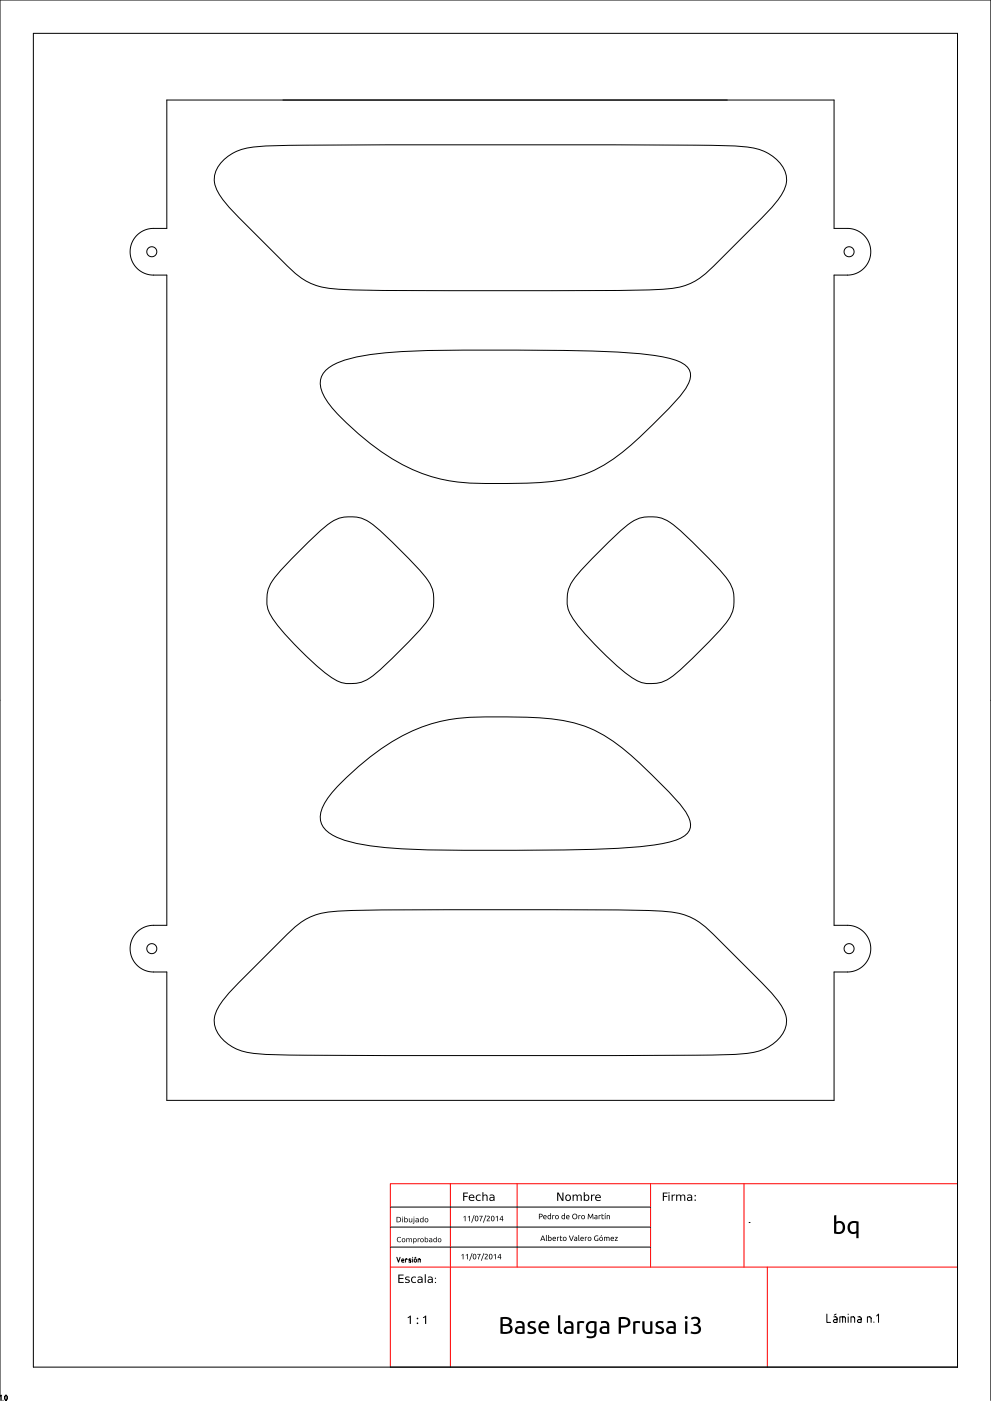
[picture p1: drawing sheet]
<svg xmlns="http://www.w3.org/2000/svg" width="297mm" height="420mm" viewBox="0 0 297 420" stroke-linecap="round" stroke-linejoin="round" font-family="sans-serif">
<g fill="none" stroke="#000" stroke-width=".3">
<path d="M10 10h277v400h-277zM50 30h200v38.5l5 .1 1.4 .3 1.3 .7 1.4 1.1 1 1.4 .7 1.7 .2 1.7-.2 1.7-.7 1.7-1 1.4-1.3 1.1-1.4 .7-1.4 .3-5 .1v195l5 .1 1.4 .3 1.3 .7 1.4 1.1 1 1.4 .7 1.7 .2 1.7-.2 1.7-.7 1.7-1 1.4-1.3 1.1-1.4 .7-1.4 .3-5 .1v38.5h-200v-38.5l-5-.1-1.4-.3-1.3-.7-1.4-1.1-1-1.4-.7-1.6-.2-1.8 .2-1.7 .7-1.7 1-1.4 1.3-1.1 1.4-.7 1.4-.3 5-.1v-195l-5-.1-1.4-.3-1.3-.7-1.4-1.1-1-1.4-.7-1.7-.2-1.7 .2-1.7 .7-1.7 1-1.4 1.3-1.1 1.4-.7 1.4-.3 5-.1zM66.8 48.2a16.3 16.3 0 0 1 11.8-4.3l24.9-.4h88.2a503.3 503.3 0 0 1 32.4 .6 13.2 13.2 0 0 1 11.3 7.7 8.5 8.5 0 0 1-2 7.9l-3.5 4.1-14 14a28.8 28.8 0 0 1-10.1 7.7 40.3 40.3 0 0 1-13 1.5l-37.3 .2a1296.2 1296.2 0 0 1-54.1-.5 20.4 20.4 0 0 1-15.6-7.3l-12.6-12.6a39.2 39.2 0 0 1-8.3-10.2 7.2 7.2 0 0 1 1.9-8.4zM97.8 110.9a24.4 24.4 0 0 1 12.5-4.5 269.4 269.4 0 0 1 37.5-1.4 463.6 463.6 0 0 1 46.9 1.4 22.7 22.7 0 0 1 11 3.3 4.3 4.3 0 0 1 .5 5.7 65.5 65.5 0 0 1-10.7 12.1 62.6 62.6 0 0 1-18.8 14.2 61.1 61.1 0 0 1-23.1 3.3h-3.9a58.5 58.5 0 0 1-24.7-3.6 72.7 72.7 0 0 1-26.9-21 7.6 7.6 0 0 1-1.3-8.3zM90 165l3.6-3.6a25.4 25.4 0 0 1 8.1-6 11.2 11.2 0 0 1 11.3 3 149 149 0 0 1 15.3 15.8 11.2 11.2 0 0 1-1.7 13.8 149 149 0 0 1-15.8 15.3 10.7 10.7 0 0 1-13.5-1.6 92.8 92.8 0 0 1-15.7-16.4 10.6 10.6 0 0 1 1.8-13.3zM180 165l3.6-3.6a25.4 25.4 0 0 1 8.1-6 11.2 11.2 0 0 1 11.3 3 149 149 0 0 1 15.3 15.8 11.2 11.2 0 0 1-1.7 13.8 149 149 0 0 1-15.8 15.3 10.7 10.7 0 0 1-13.5-1.6 92.8 92.8 0 0 1-15.7-16.4 10.6 10.6 0 0 1 1.8-13.3zM102 235a69.9 69.9 0 0 1 25-17.2 60.1 60.1 0 0 1 22.7-2.8h3.9a61.1 61.1 0 0 1 23.1 3.3 62.6 62.6 0 0 1 18.8 14.2l1.2 1.3a59.3 59.3 0 0 1 9.5 10.8 4.3 4.3 0 0 1-1.5 6.4 35.8 35.8 0 0 1-13.9 3 829.1 829.1 0 0 1-64.4 .8 88.6 88.6 0 0 1-23.6-3 9.8 9.8 0 0 1-6.6-5.2 8.4 8.4 0 0 1 1.9-7zM78.8 287.4l5.3-5.2a28.8 28.8 0 0 1 10.1-7.7 40.3 40.3 0 0 1 13-1.5l37.3-.2a1296.2 1296.2 0 0 1 54.1 .5 20.4 20.4 0 0 1 15.6 7.3l12.6 12.6a39.2 39.2 0 0 1 8.3 10.2 7.6 7.6 0 0 1-2.7 9.1 16.6 16.6 0 0 1-11 3.6l-25 .4h-88.1a503.3 503.3 0 0 1-32.4-.6 13.2 13.2 0 0 1-11.4-7.7 8.5 8.5 0 0 1 2.1-7.9l3.5-4.1zM117 374h78M117 368h78M117 362h78M118.9 377.1l.5 1.4 .5-1.4"/>
<path d="M120.4 378h.7l-.2-.4-.4 .1-.1 .6 .7 .2M122.1 377.7l-.5-.2v1M123.2 377.6l-.6 .1v.2l.6 .4-.3 .2h-.4M123.7 377.1h.1M123.7 377.5v1M124.2 377.7l.3-.2 .3 .2-.1 .8-.5-.1zM124.7 377.1l-.4 .1M125.3 378.5v-1l.6 .1 .1 .9M224.5 366.6h.1M247.8 394.1v2.5h1.2M249.9 394.9l.8 .1 .2 .3v1.3l-.9-.1-.2-.3 .2-.4h.9M250.6 394.1l-.5 .3"/>
<path d="M251.7 396.6v-1.7l1.5 .1 .2 .3v1.3M252.6 394.9v1.7M254.2 394.1v.1M254.2 394.9v1.7M255.1 396.6v-1.7l1 .2 .1 1.5M257.1 394.9l.8 .1 .2 .3v1.3l-.9-.1-.2-.3 .2-.4h.9M260 396.6v-1.7l1 .2 .1 1.5M261.9 396.5v.1M262.8 394.6l.5-.5v2.5M0 418.7l.4-.3v1.6M0 420v-420h297v420M.9 419.9v.1"/>
<path d="M1.6 418.5h.4l.1 .5v.7l-.3 .3-.4-.6z"/>
<circle cx="45.5" cy="75.5" r="1.5"/>
<circle cx="254.5" cy="75.5" r="1.5"/>
<circle cx="45.5" cy="284.5" r="1.5"/>
<circle cx="254.5" cy="284.5" r="1.5"/>
</g>
<g fill="#000">
<path d="M138.8 357.6h1.5v.3h-1.1v.8h1v.3h-1v1.1h-.4zM140.7 358.5a.87 .87 0 0 1 1.1-.2 .87 .87 0 0 1 .4 1h-1.4a.8 .8 0 0 0 1.3 .5v.2a1.06 1.06 0 0 1-1.4-.1 1.06 1.06 0 0 1 0-1.4zM141 358.6l-.2 .4h1.1a.54 .54 0 0 0-.3-.5 .54 .54 0 0 0-.6 .1zM142.8 358.5a.7 .7 0 0 1 1.3 .1 .72 .72 0 0 0-1 .1 .72 .72 0 0 0 0 1 .72 .72 0 0 0 1 .1 .71 .71 0 0 1-1.3 .1l-.2-.7zM144.6 357.5h.3v1.1a.68 .68 0 0 1 .8-.3 .68 .68 0 0 1 .5 .7v1.1h-.3v-1.1a.48 .48 0 0 0-.6-.5 .48 .48 0 0 0-.4 .6v1h-.3zM147.1 359.3a.48 .48 0 0 0 .5 .7 .48 .48 0 0 0 .3-.8zM146.8 358.4a.91 .91 0 0 1 1.4 .7v1h-.3v-.2a.67 .67 0 0 1-.8 .3 .67 .67 0 0 1-.4-.8 .67 .67 0 0 1 .8-.4h.4a.66 .66 0 0 0-.4-.6 .66 .66 0 0 0-.7 .2z"/>
<path d="M167 357.6h.5l1.1 2.1v-2.1h.3v2.5h-.5l-1.1-2v2h-.3zM169.6 359.1a.65 .65 0 0 0 1.3 0 .65 .65 0 0 0-1.3 0zM169.3 359.2a.95 .95 0 0 1 1.9 0 .95 .95 0 0 1-1.9 0zM171.6 358.3h.3v.3a.64 .64 0 0 1 .7-.4 .64 .64 0 0 1 .5 .4 .66 .66 0 0 1 .8-.4 .66 .66 0 0 1 .5 .8v1.1h-.3v-1.1a.46 .46 0 0 0-.5-.5 .46 .46 0 0 0-.4 .6v1h-.3v-1.1a.46 .46 0 0 0-.5-.5 .46 .46 0 0 0-.5 .6v1h-.3zM175.5 358.6a.67 .67 0 0 0-.2 .9 .67 .67 0 0 0 .9 .2 .7 .7 0 0 0 .1-.8 .7 .7 0 0 0-.8-.3zM175 357.5h.3v1.1a.86 .86 0 0 1 1.2-.1 .86 .86 0 0 1 .1 1.2 .71 .71 0 0 1-.6 .5 .71 .71 0 0 1-.7-.3v.2h-.3zM177.2 358.3h.3v.3l.8-.4-.2 .3a.54 .54 0 0 0-.6 .7v.9h-.3zM178.6 358.5a.87 .87 0 0 1 1.1-.2 .87 .87 0 0 1 .4 1h-1.4a.8 .8 0 0 0 1.3 .5v.2a1.06 1.06 0 0 1-1.4-.1 1.06 1.06 0 0 1 0-1.4zM178.9 358.6l-.2 .4h1.1a.54 .54 0 0 0-.3-.5 .54 .54 0 0 0-.6 .1z"/>
<path d="M198.7 357.6h1.4v.3h-1.1v.8h1v.3h-1v1.1h-.3zM200.4 358.3h.3v1.8h-.3zM200.4 357.5h.3v.4h-.3zM201.3 358.3h.3v.3l.8-.4-.1 .3a.54 .54 0 0 0-.7 .7v.9h-.3zM202.7 358.3h.3v.3a.64 .64 0 0 1 .6-.4 .64 .64 0 0 1 .5 .4 .66 .66 0 0 1 .8-.4 .66 .66 0 0 1 .5 .8v1.1h-.3v-1.1a.46 .46 0 0 0-.5-.5 .46 .46 0 0 0-.4 .6v1h-.3v-1.1a.46 .46 0 0 0-.5-.5 .46 .46 0 0 0-.4 .6v1h-.3zM206.4 359.3a.48 .48 0 0 0 .4 .7 .48 .48 0 0 0 .4-.8zM206 358.4a.91 .91 0 0 1 1.5 .7v1h-.3v-.2a.67 .67 0 0 1-.9 .3 .67 .67 0 0 1-.4-.8 .67 .67 0 0 1 .8-.4h.5a.66 .66 0 0 0-.5-.6 .66 .66 0 0 0-.7 .2zM208.2 359.7h.4v.4h-.4zM208.2 358.4h.4v.4h-.4z"/>
<path d="M119.1 365.1v1.3a.67 .67 0 0 0 .9-.6 .67 .67 0 0 0-.9-.7zM118.9 364.9a.92 .92 0 0 1 1.3 .9 .92 .92 0 0 1-1.3 .8zM120.6 365.3h.2v1.3h-.2zM120.6 364.9h.2v.2h-.2zM121.2 365.9a.41 .41 0 0 0 .8 0 .41 .41 0 0 0-.8 0zM121.2 364.9h.2v.6a.54 .54 0 0 1 .7 .1 .54 .54 0 0 1 0 .7 .54 .54 0 0 1-.7 .1l-.2 .2zM122.6 365.3h.2v.8a.31 .31 0 0 0 .3 .3 .31 .31 0 0 0 .3-.4v-.7h.2v1.3l-.2-.2a.44 .44 0 0 1-.6 .2 .44 .44 0 0 1-.2-.5zM124 365.3h.2v1.5l-.5 .2 .3-.3zM124 364.9h.2v.2h-.2zM124.7 366.2a.3 .3 0 0 0 .6 0 .3 .3 0 0 0-.6 0zM124.6 365.4h.1a.55 .55 0 0 1 .8 .5v.7l-.2-.2a.43 .43 0 0 1-.5 .2 .43 .43 0 0 1-.3-.5 .43 .43 0 0 1 .6-.3h.2v-.2h-.7zM126 365.5l.4-.2 .4 .2v-.6h.2v1.7l-.2-.2a.58 .58 0 0 1-.9-.1 .58 .58 0 0 1 .1-.8zM126.1 366a.41 .41 0 0 0 .8 0 .41 .41 0 0 0-.8 0zM127.4 365.9a.45 .45 0 0 0 .9 0 .45 .45 0 0 0-.9 0zM127.2 365.9a.61 .61 0 0 1 1.2 0 .61 .61 0 0 1-1.2 0z"/>
<path d="M119.1 371.2a.6 .6 0 0 1 1.1 .1 .6 .6 0 0 0-.9 0 .6 .6 0 0 0 0 .9 .6 .6 0 0 0 .9 0 .74 .74 0 0 1-1.1 .1 .74 .74 0 0 1 0-1.1zM120.6 371.9a.41 .41 0 0 0 .8 0 .41 .41 0 0 0-.8 0zM120.4 371.9a.58 .58 0 0 1 1.1 0 .58 .58 0 0 1-1.1 0zM121.8 371.4l.2 .1a.4 .4 0 0 1 .4-.2 .4 .4 0 0 1 .3 .3 .41 .41 0 0 1 .5-.2 .41 .41 0 0 1 .3 .4v.7h-.2v-.7a.29 .29 0 0 0-.3-.3 .29 .29 0 0 0-.3 .4v.6h-.2v-.7a.29 .29 0 0 0-.3-.3 .29 .29 0 0 0-.2 .4v.6h-.2zM123.9 371.4l.1 .1a.52 .52 0 0 1 .8 .1 .52 .52 0 0 1 0 .7 .52 .52 0 0 1-.8 0v.7h-.1zM123.9 371.9a.4 .4 0 0 0 .8 0 .4 .4 0 0 0-.8 0zM125.2 371.4l.2 .1 .5-.2v.2l-.5 .2v.8h-.2zM126.1 371.9a.41 .41 0 0 0 .8 0 .41 .41 0 0 0-.8 0zM125.9 371.9a.6 .6 0 0 1 1.2 0 .6 .6 0 0 1-1.2 0zM127.4 371.9a.4 .4 0 0 0 .8 0 .4 .4 0 0 0-.8 0zM127.3 370.9h.2v.6a.52 .52 0 0 1 .7 .1 .52 .52 0 0 1 0 .7 .52 .52 0 0 1-.7 0l-.2 .2zM128.8 372.1a.26 .26 0 0 0 .5 0 .26 .26 0 0 0-.5 0zM128.7 371.4a.59 .59 0 0 1 .9 .5v.6l-.2-.2a.41 .41 0 0 1-.5 .3 .41 .41 0 0 1-.3-.5 .41 .41 0 0 1 .5-.3h.3l-.1-.2h-.6zM130 371.5l.4-.2 .3 .2v-.6h.2v1.6l-.2-.2a.55 .55 0 0 1-.8 0 .55 .55 0 0 1 .1-.8zM130.1 372a.4 .4 0 0 0 .8 0 .4 .4 0 0 0-.8 0zM131.4 371.9a.41 .41 0 0 0 .8 0 .41 .41 0 0 0-.8 0zM131.2 371.9a.58 .58 0 0 1 1.1 0 .58 .58 0 0 1-1.1 0z"/>
<path d="M138.3 376.4l.6-.3v1.6h-.2v-1.3l-.4 .1zM139.6 376.4l.6-.3v1.6h-.2v-1.3l-.3 .1zM141.4 375.8h.2l-.7 2.3h-.3zM141.9 376.1a.75 .75 0 0 1 .9 .8 .75 .75 0 0 1-.9 .7 1.23 1.23 0 0 1 0-1.5zM142.1 376.3a.7 .7 0 0 0 .3 1.2 .7 .7 0 0 0-.3-1.2zM143 376.1h1.1l-.6 1.6h-.2v-.4l.5-1.1h-.8zM144.9 375.8h.3l-.8 2.3h-.2zM145.2 376.2a.58 .58 0 0 1 1 .1 .58 .58 0 0 1-.5 .9l-.2 .3h.7v.2h-.9l.2-.5a.5 .5 0 0 0 .4-.4 .5 .5 0 0 0-.2-.6l-.4 .2zM146.8 376.1a.75 .75 0 0 1 .8 .8 .75 .75 0 0 1-.8 .7 1.23 1.23 0 0 1 0-1.5zM146.9 376.3a.7 .7 0 0 0 .3 1.2 .7 .7 0 0 0-.3-1.2zM147.9 376.4l.7-.3v1.6h-.2v-1.3l-.4 .1zM149.9 376.1h.2v1h.2l-.2 .6h-.2v-.4h-.8zM149.9 376.3l-.6 .8h.6z"/>
<path d="M138.9 365l.6-.4v1.6h-.2v-1.3l-.3 .2zM140.2 365l.6-.4v1.6h-.2v-1.3l-.3 .2zM142 364.4h.2l-.7 2.3h-.3zM142.6 364.7a.75 .75 0 0 1 .8 .7 .75 .75 0 0 1-.8 .8 1.23 1.23 0 0 1 0-1.5zM142.7 364.8a.7 .7 0 0 0 .3 1.2 .7 .7 0 0 0-.3-1.2zM143.6 364.6h1.1l-.6 1.6h-.2l.1-.3 .4-1.1h-.8zM145.6 364.4h.2l-.8 2.3h-.2zM145.8 364.8a.58 .58 0 0 1 1 .1 .58 .58 0 0 1-.5 .8l-.2 .4h.8v.1h-1l.2-.5a.5 .5 0 0 0 .4-.4 .5 .5 0 0 0-.2-.5l-.3 .1zM147.4 364.7a.75 .75 0 0 1 .8 .7 .75 .75 0 0 1-.8 .8 1.23 1.23 0 0 1 0-1.5zM147.5 364.8a.7 .7 0 0 0 .3 1.2 .7 .7 0 0 0-.3-1.2zM148.6 365l.6-.4v1.6h-.2v-1.3l-.4 .2zM150.5 364.6h.2v1.1h.2l-.2 .5h-.2v-.4h-.7zM150.5 364.9l-.5 .8h.5z"/>
<path d="M161.5 364h.2a.6 .6 0 0 1 1 .5 .6 .6 0 0 1-.9 .5v.6h-.3zM161.8 364.2v.6a.41 .41 0 0 0 .5 0 .41 .41 0 0 0 0-.6 .41 .41 0 0 0-.5 0zM163 364.5a.53 .53 0 0 1 .6 0 .53 .53 0 0 1 .3 .6h-.9l.3 .3h.4a.57 .57 0 0 1-.8 .1 .57 .57 0 0 1 0-.9zM163.1 364.7l-.1 .2h.6l-.1-.3zM164.5 364.7l-.1 .1a.46 .46 0 0 0 0 .5 .46 .46 0 0 0 .5 .1v-.7zM164.9 363.9l.3-.1v1.8a.65 .65 0 0 1-1.1-.4 .65 .65 0 0 1 .8-.7zM165.5 364.5l.7-.1v.2h-.4v1h-.3zM166.3 365a.61 .61 0 0 1 1.2 0 .61 .61 0 0 1-1.2 0zM166.5 365a.4 .4 0 0 0 .8 0 .4 .4 0 0 0-.8 0zM168.6 364.7v.1a.46 .46 0 0 0 0 .5 .46 .46 0 0 0 .5 .1v-.7zM169.1 363.9l.2-.1v1.8a.65 .65 0 0 1-1-.4 .65 .65 0 0 1 .8-.7zM169.8 364.5a.53 .53 0 0 1 .7 0 .53 .53 0 0 1 .2 .6h-.8l.2 .3h.5a.57 .57 0 0 1-.8 .1 .57 .57 0 0 1 0-.9zM170 364.7l-.1 .2h.6l-.2-.3zM171.5 364.8a.85 .85 0 0 1 1.7 0 .85 .85 0 0 1-1.7 0zM171.7 364.8a.65 .65 0 0 0 1.3 0 .65 .65 0 0 0-1.3 0zM173.4 364.5l.7-.1-.1 .2h-.4v1h-.2zM174.1 365a.61 .61 0 0 1 1.2 0 .61 .61 0 0 1-1.2 0zM174.3 365a.4 .4 0 0 0 .8 0 .4 .4 0 0 0-.8 0zM176.3 364h.2l.5 1.1 .6-1.1h.2l.1 1.6h-.2l-.1-1.2-.3 .6a.26 .26 0 0 1-.1 .3 .26 .26 0 0 1-.3 0l-.5-.9v1.2h-.2zM178.4 365.1v.3l.5 .1v-.4zM178.3 364.4l.7 .2v1a.46 .46 0 0 1-.7 0 .46 .46 0 0 1 .1-.7h.5l-.1-.2-.5-.1zM179.4 364.5l.7-.1v.2h-.5v1h-.2zM180.3 364.1l.2-.1v.4h.5v.2h-.5v.6l.1 .2h.4v.2l-.6-.1zM181.3 364.4h.2v1.2h-.2zM181.5 363.8l.2 .2-.4 .3zM181.9 364.5h.8l.1 1.1h-.2v-.9l-.3-.1h-.2v1h-.2z"/>
<path d="M162.6 370.5h.2l.6 1.7h-.2l-.1-.5h-.8l-.1 .5h-.3zM162.7 370.8l-.3 .8h.6zM163.6 370.4h.3l.1 1.8-.3-.2zM164.3 370.4h.2v.6a.65 .65 0 0 1 .8 .7 .65 .65 0 0 1-1 .4zM164.5 371.2v.8a.44 .44 0 0 0 .7-.4 .44 .44 0 0 0-.7-.4zM165.8 371.1a.53 .53 0 0 1 .6-.1 .53 .53 0 0 1 .2 .6h-.8l.3 .4 .4-.1a.57 .57 0 0 1-.8 .1 .57 .57 0 0 1 0-.8zM165.9 371.2l-.1 .2h.6l-.1-.3zM167 371h.7l-.1 .1h-.4v1.1h-.2zM167.8 370.6h.3v.3h.4v.2h-.4v.6l.1 .3 .3-.1 .1 .2-.7-.1zM168.6 371.6a.61 .61 0 0 1 1.2 0 .61 .61 0 0 1-1.2 0zM168.8 371.5a.4 .4 0 0 0 .8 0 .4 .4 0 0 0-.8 0zM170.5 370.5h.3l.5 1.4 .5-1.4h.2l-.6 1.7h-.3zM172.3 371.7l.1 .3h.4v-.4zM172.2 371l.8 .1v1a.46 .46 0 0 1-.7 0 .46 .46 0 0 1 .1-.7l.4 .1v-.3h-.6zM173.4 370.4h.2l.1 1.8-.3-.2zM174.1 371.1a.53 .53 0 0 1 .7-.1 .53 .53 0 0 1 .2 .6h-.8l.2 .4 .5-.1a.57 .57 0 0 1-.9 .1 .57 .57 0 0 1 0-.8zM174.3 371.2l-.1 .2h.6l-.2-.3zM175.3 371h.7v.1h-.5v1.1h-.2zM176.1 371.6a.61 .61 0 0 1 1.2 0 .61 .61 0 0 1-1.2 0zM176.2 371.5a.4 .4 0 0 0 .8 0 .4 .4 0 0 0-.8 0zM178.3 370.7l.6-.2 .4 .1v.2a.63 .63 0 0 0-1 .5 .63 .63 0 0 0 .8 .7v-.6h.2v.7a.88 .88 0 0 1-1.1-.2 .88 .88 0 0 1 .1-1.2zM179.5 371.6a.65 .65 0 0 1 1.3 0 .65 .65 0 0 1-1.3 0zM179.7 371.5a.4 .4 0 0 0 .8 0 .4 .4 0 0 0-.8 0zM180.3 370.4l.2 .1-.4 .3zM181.1 371h.7a.61 .61 0 0 1 .9 .5v.7h-.2v-.7a.28 .28 0 0 0-.2-.4 .28 .28 0 0 0-.3 .4v.7h-.2l-.1-1-.4-.1v1.1h-.2zM183.2 371.1a.53 .53 0 0 1 .6-.1 .53 .53 0 0 1 .3 .6h-.9l.3 .4 .4-.1a.57 .57 0 0 1-.8 .1 .57 .57 0 0 1 0-.8zM183.3 371.2l-.1 .2h.6l-.1-.3zM184.3 370.9h.9l-.7 1.1h.7v.2h-.9l.6-1.1h-.6z"/>
<path d="M250 364.5l.7-.1v2a1.92 1.92 0 0 1 2.6 1.4 1.92 1.92 0 0 1-1.9 2.3l-1.4-.2zM250.7 367v2.4a1.39 1.39 0 0 0 1.9-.9 1.39 1.39 0 0 0-1.2-1.7zM255.1 367.1a1.33 1.33 0 0 0-.3 1.7 1.33 1.33 0 0 0 1.5 .6l.4-.2v-2.4h-1.1zM254.6 366.7a2.92 2.92 0 0 1 2.7-.3v4.9h-.6v-1.5a1.89 1.89 0 0 1-2.4-.5 1.89 1.89 0 0 1 .1-2.4z"/>
<path d="M119.4 382.2h1.6v.3h-1.3v.8h1.2v.3h-1.2v.9h1.3v.2h-1.6zM121.6 383l.9-.2 .2 .1-.1 .3a.46 .46 0 0 0-.5-.2 .46 .46 0 0 0-.3 .5l.1 .1a.68 .68 0 0 1 .9 .7 .68 .68 0 0 1-1.1 .5l-.3-.1v-.3a.55 .55 0 0 0 .6 .2 .55 .55 0 0 0 .4-.5l-.1-.1a.64 .64 0 0 1-.7-.3 .64 .64 0 0 1 0-.7zM123.4 383.1a.7 .7 0 0 1 1.3 .1 .72 .72 0 0 0-1 .1 .72 .72 0 0 0 0 1 .72 .72 0 0 0 1 .1 .71 .71 0 0 1-1.3 .1l-.2-.7zM125.5 383.9a.48 .48 0 0 0 .5 .7 .48 .48 0 0 0 .4-.8zM125.2 383a.91 .91 0 0 1 1.5 .7v1h-.3v-.2a.67 .67 0 0 1-.9 .3 .67 .67 0 0 1-.4-.8 .67 .67 0 0 1 .8-.4h.5a.66 .66 0 0 0-.5-.6 .66 .66 0 0 0-.7 .2zM127.3 382.1h.3v2.6h-.3zM128.6 383.9a.48 .48 0 0 0 .5 .7 .48 .48 0 0 0 .3-.8zM128.3 383a.91 .91 0 0 1 1.4 .7v1h-.3v-.2a.67 .67 0 0 1-.8 .3 .67 .67 0 0 1-.4-.8 .67 .67 0 0 1 .8-.4h.4a.66 .66 0 0 0-.4-.6 .66 .66 0 0 0-.7 .2z"/>
<path d="M122.2 395.1l1-.6v2.5h-.4v-2l-.5 .3zM124.9 396.9a.25 .25 0 0 1 .5 0 .25 .25 0 0 1-.5 0zM124.9 395.4a.25 .25 0 0 1 .5 0 .25 .25 0 0 1-.5 0zM126.7 395.1l1-.6v2.5h-.3v-2l-.5 .3z"/>
<path d="M130.3 383.3a.2 .2 0 0 1 .4 0 .2 .2 0 0 1-.4 0zM130.4 384.5h.3v.2h-.3z"/>
<path d="M150 395.1a3.9 3.9 0 0 1 3.2 .5 1.17 1.17 0 0 1-.5 1.7 1.42 1.42 0 0 1 .9 1.8 1.42 1.42 0 0 1-1.8 .9l-1.8-.1zM150.7 397.7v1.7a1.79 1.79 0 0 0 2.2-.9 1.07 1.07 0 0 0-1.3-.8zM150.7 395.6v1.5h.7a.88 .88 0 0 0 1.3-.8 .88 .88 0 0 0-1.3-.8zM155.2 398.5a.7 .7 0 0 0 0 .9 .7 .7 0 0 0 .9 .1h.5v-1.2zM154.7 396.3a1.6 1.6 0 0 1 2.5 1.3v2.3a2.77 2.77 0 0 1-2.8-.5 1.48 1.48 0 0 1 .6-1.5 1.48 1.48 0 0 1 1.6-.1 1.08 1.08 0 0 0-.6-1.1 1.08 1.08 0 0 0-1.2 .2zM158.5 396.4l.7-.2 1.3 .1-.1 .6-.5-.2a.64 .64 0 0 0-.8 0 .64 .64 0 0 0-.2 .8l.5 .3a1.22 1.22 0 0 1 1.3 1.4 1.22 1.22 0 0 1-1.8 .9l-.8-.2 .1-.6 .4 .1a.97 .97 0 0 0 1.4-.5l-.9-.6a1.06 1.06 0 0 1-.9-.8 1.06 1.06 0 0 1 .3-1.1zM161.9 396.6a1.64 1.64 0 0 1 2-.2 1.64 1.64 0 0 1 .7 1.9h-2.5a1.44 1.44 0 0 0 2.2 1l.1 .6a2.05 2.05 0 0 1-2.7-.5 2.05 2.05 0 0 1 .2-2.8zM162.4 397l-.3 .8h1.8a.9 .9 0 0 0-.5-1 .9 .9 0 0 0-1 .2zM167.3 394.5l.6-.1v4.7l.2 .3 .4 .1-.1 .6-.7-.2-.4-.6zM169.9 398.5a.7 .7 0 0 0-.1 .9 .7 .7 0 0 0 .9 .1h.5v-1.2zM169.4 396.3a1.6 1.6 0 0 1 2.5 1.3v2.3a2.77 2.77 0 0 1-2.8-.5 1.48 1.48 0 0 1 .5-1.5 1.48 1.48 0 0 1 1.6-.1 1.08 1.08 0 0 0-.5-1.1 1.08 1.08 0 0 0-1.3 .2zM173 396.4l1.1-.2 1 .1-.1 .6-1.3-.1v3.2h-.7zM176.1 396.7a2.81 2.81 0 0 1 2.7-.3v3.3a1.89 1.89 0 0 1-2.8 1.5h-.2l.1-.6 .3 .1a1.27 1.27 0 0 0 1.9-1.1 1.8 1.8 0 0 1-2.3-.5 1.8 1.8 0 0 1 .3-2.4zM176.6 397.1a1.24 1.24 0 0 0-.2 1.7 1.24 1.24 0 0 0 1.7 .2v-2.2h-1zM180.6 398.5a.7 .7 0 0 0 0 .9 .7 .7 0 0 0 .9 .1h.5v-1.2zM180.1 396.3a1.6 1.6 0 0 1 2.5 1.3v2.3a2.77 2.77 0 0 1-2.8-.5 1.48 1.48 0 0 1 .6-1.5 1.48 1.48 0 0 1 1.6-.1 1.08 1.08 0 0 0-.6-1.1 1.08 1.08 0 0 0-1.2 .2zM185.4 395.1l.7-.1a1.99 1.99 0 0 1 2.8 2.1 2.24 2.24 0 0 1-2.8 1v1.9h-.7zM186.1 395.6v1.9h.6a1.05 1.05 0 0 0 1.4-.5 1.05 1.05 0 0 0-.6-1.4zM189.8 396.4l1.1-.2 1 .1-.1 .6-1.3-.1v3.2h-.7zM192.5 396.2h.7v2a1.21 1.21 0 0 0 1.7 1.2v-3.2h.7v3.7l-.9 .2a1.57 1.57 0 0 1-2.2-1.7zM196.8 396.4l.7-.2 1.4 .1-.2 .6-.5-.2a.64 .64 0 0 0-.7 0 .64 .64 0 0 0-.2 .8l.4 .3a1.22 1.22 0 0 1 1.3 1.4 1.22 1.22 0 0 1-1.7 .9l-.9-.2 .1-.6 .4 .1a.97 .97 0 0 0 1.5-.5l-1-.6a1.06 1.06 0 0 1-.9-.8 1.06 1.06 0 0 1 .3-1.1zM200.5 398.5a.7 .7 0 0 0 0 .9 .7 .7 0 0 0 .9 .1h.5v-1.2zM200 396.3a1.6 1.6 0 0 1 2.6 1.3v2.3a2.77 2.77 0 0 1-2.8-.5 1.48 1.48 0 0 1 .5-1.5 1.48 1.48 0 0 1 1.6-.1 1.08 1.08 0 0 0-.5-1.1 1.08 1.08 0 0 0-1.3 .2zM205.4 396.2h.6v3.8h-.6zM205.2 395.1a.45 .45 0 0 1 .9 0 .45 .45 0 0 1-.9 0zM207.1 395.3a1.54 1.54 0 0 1 2-.3 1.54 1.54 0 0 1 .6 1.9l-.6 .4a1.51 1.51 0 0 1 .9 1.9 1.51 1.51 0 0 1-1.9 .9l-1.1-.3 .1-.5a1.39 1.39 0 0 0 2.3-.9l-.4-.6-1.1-.2v-.5a.92 .92 0 0 0 1.2-.4 .92 .92 0 0 0-.3-1.2 .92 .92 0 0 0-1.2 .1l-.2 .2z"/>
</g>
<path d="M135 355v55M155 355v25M195 355v25M223 355v25M287 355h-170v55M117 380h170M230 380v30" fill="none" stroke="#f00" stroke-width=".3"/>
</svg>
